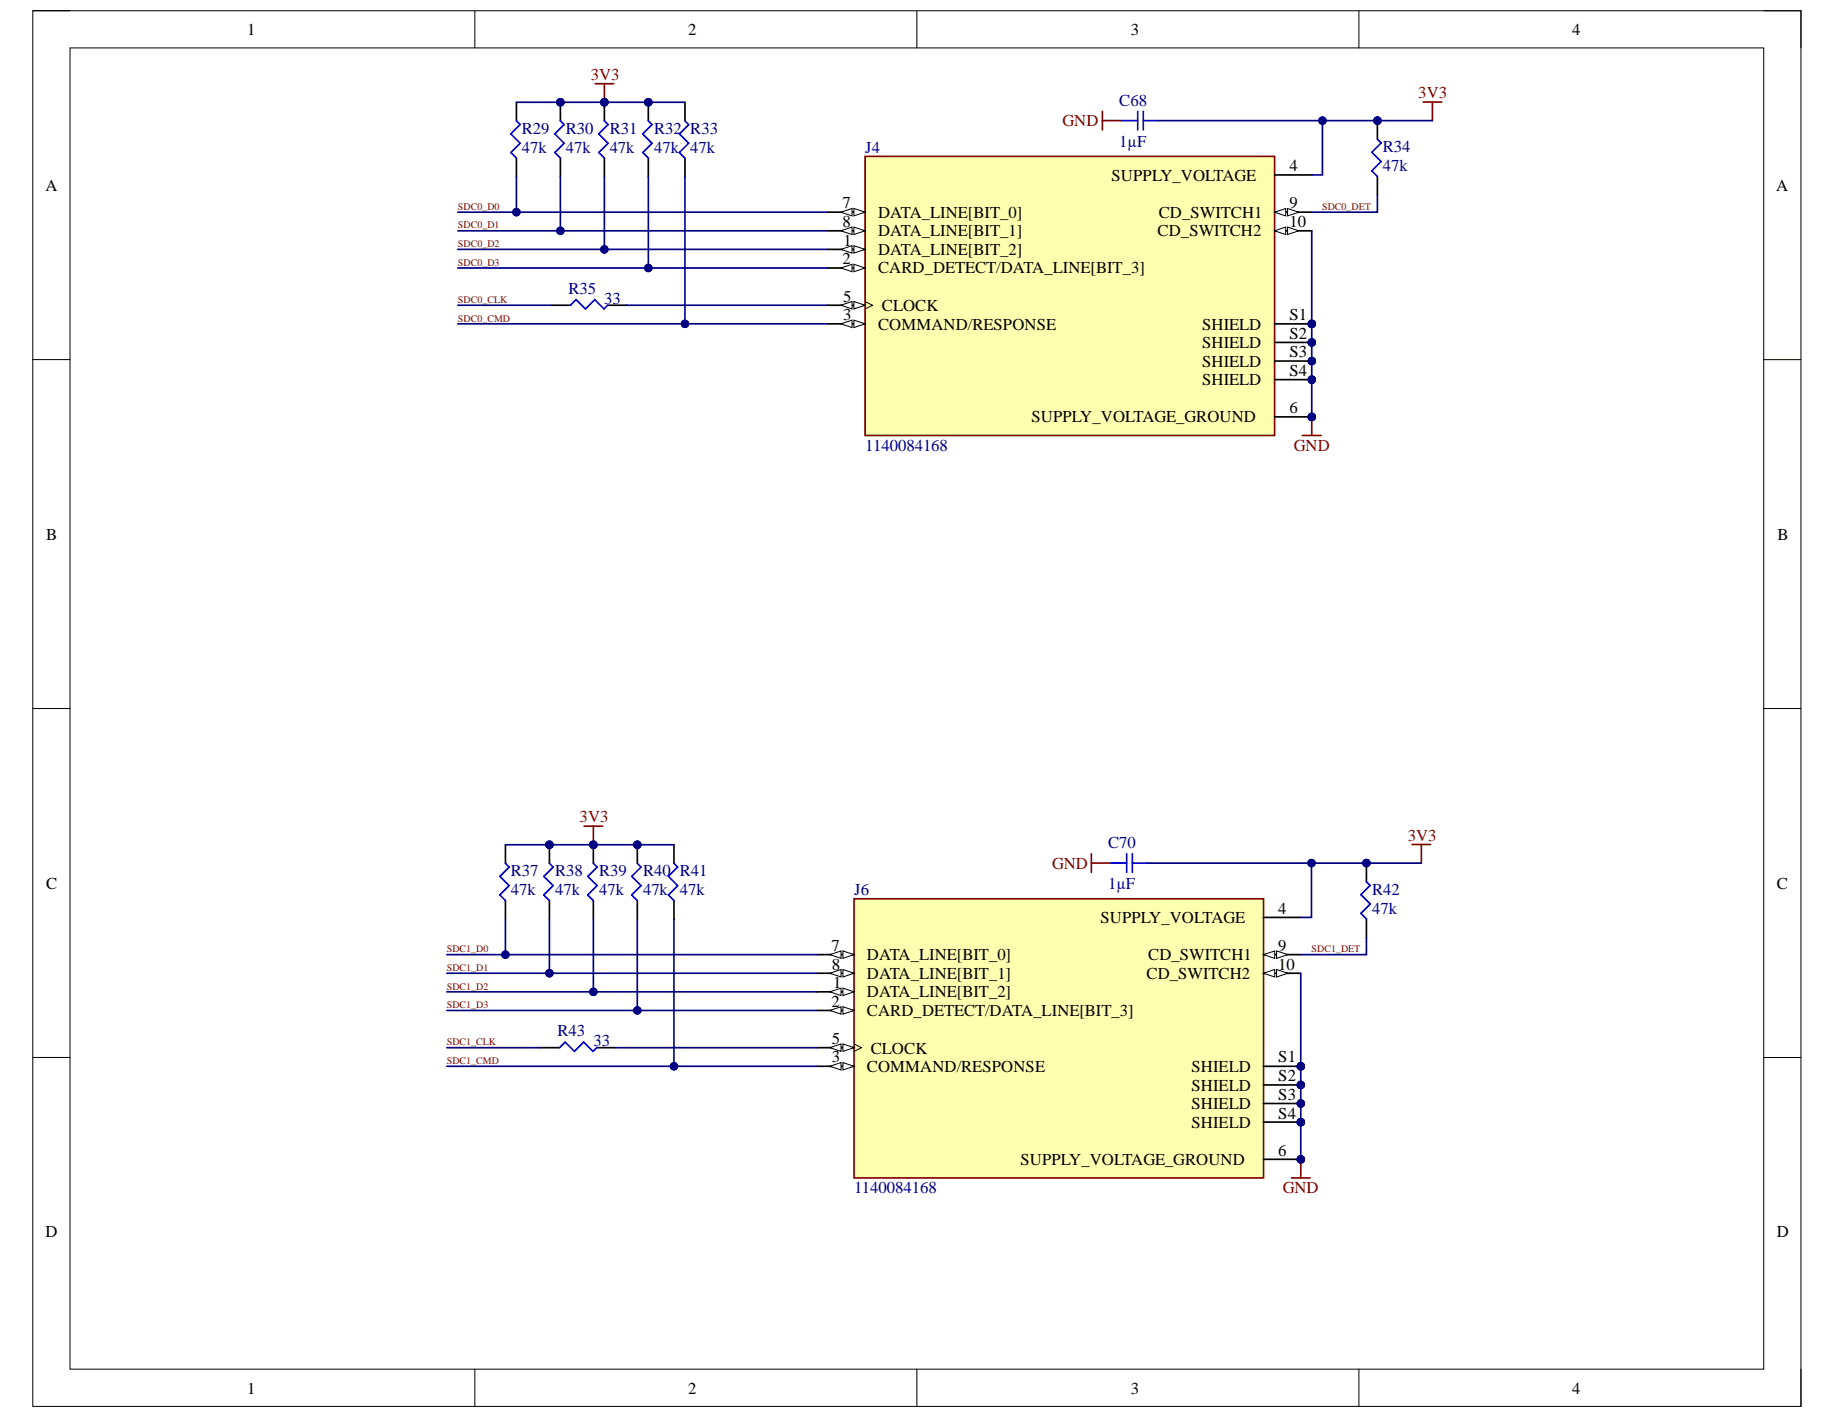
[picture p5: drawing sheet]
<svg xmlns="http://www.w3.org/2000/svg" width="279mm" height="216mm" viewBox="0 0 279 216" stroke-linecap="round" stroke-linejoin="round" font-family="sans-serif">
<defs><g id="words">
<g font-size="2.5">
<text x="37.6" y="5.3">1</text>
<text x="104.7" y="5.3">2</text>
<text x="172.1" y="5.3">3</text>
<text x="239.3" y="5.3">4</text>
<text x="6.9" y="29">A</text>
<text x="169.2" y="27.5">SUPPLY_VOLTAGE</text>
<text x="196.2" y="26">4</text>
<text x="270.3" y="29">A</text>
<text x="128.2" y="31.7">7</text>
<text x="128.2" y="34.6">8</text>
<text x="133.6" y="33.1">DATA_LINE[BIT_0]</text>
<text x="133.6" y="35.9">DATA_LINE[BIT_1]</text>
<text x="176.2" y="35.9">CD_SWITCH2</text>
<text x="176.3" y="33.1">CD_SWITCH1</text>
<text x="196.2" y="31.7">9</text>
<text x="196.2" y="34.6">10</text>
<text x="128.2" y="40.2">2</text>
<text x="128.4" y="37.4">1</text>
<text x="133.6" y="38.8">DATA_LINE[BIT_2]</text>
<text x="133.6" y="41.6">CARD_DETECT/DATA_LINE[BIT_3]</text>
<text x="128.3" y="45.9">5</text>
<text x="134.2" y="47.3">CLOCK</text>
<text x="128.3" y="48.7">3</text>
<text x="133.6" y="50.1">COMMAND/RESPONSE</text>
<text x="182.9" y="50.1">SHIELD</text>
<text x="182.9" y="52.9">SHIELD</text>
<text x="196.2" y="48.7">S1</text>
<text x="196.2" y="51.6">S2</text>
<text x="182.9" y="55.8">SHIELD</text>
<text x="182.9" y="58.6">SHIELD</text>
<text x="196.2" y="54.4">S3</text>
<text x="196.2" y="57.2">S4</text>
<text x="157" y="64.3">SUPPLY_VOLTAGE_GROUND</text>
<text x="196.2" y="62.9">6</text>
<text x="7" y="82.1">B</text>
<text x="270.5" y="82.1">B</text>
<text x="7" y="135.2">C</text>
<text x="270.4" y="135.2">C</text>
<text x="167.5" y="140.4">SUPPLY_VOLTAGE</text>
<text x="194.5" y="139">4</text>
<text x="126.5" y="144.7">7</text>
<text x="126.6" y="147.5">8</text>
<text x="131.9" y="146.1">DATA_LINE[BIT_0]</text>
<text x="131.9" y="149">DATA_LINE[BIT_1]</text>
<text x="174.5" y="149">CD_SWITCH2</text>
<text x="174.7" y="146.1">CD_SWITCH1</text>
<text x="194.5" y="144.7">9</text>
<text x="194.5" y="147.5">10</text>
<text x="126.5" y="153.2">2</text>
<text x="126.8" y="150.3">1</text>
<text x="131.9" y="151.8">DATA_LINE[BIT_2]</text>
<text x="131.9" y="154.6">CARD_DETECT/DATA_LINE[BIT_3]</text>
<text x="126.6" y="158.9">5</text>
<text x="126.6" y="161.6">3</text>
<text x="132.5" y="160.3">CLOCK</text>
<text x="194.5" y="161.6">S1</text>
<text x="131.9" y="163.1">COMMAND/RESPONSE</text>
<text x="181.3" y="163.1">SHIELD</text>
<text x="181.3" y="166">SHIELD</text>
<text x="194.5" y="164.5">S2</text>
<text x="194.5" y="167.3">S3</text>
<text x="181.3" y="168.8">SHIELD</text>
<text x="181.3" y="171.6">SHIELD</text>
<text x="194.5" y="170.2">S4</text>
<text x="155.3" y="177.3">SUPPLY_VOLTAGE_GROUND</text>
<text x="194.5" y="175.9">6</text>
<text x="6.9" y="188.3">D</text>
<text x="270.4" y="188.3">D</text>
<text x="37.6" y="212">1</text>
<text x="104.7" y="212">2</text>
<text x="172.1" y="212">3</text>
<text x="239.3" y="212">4</text>
</g>
<g font-size="2.5" fill="#800000">
<text x="89.9" y="12.2">3V3</text>
<text x="215.8" y="15">3V3</text>
<text x="161.7" y="19.2">GND</text>
<text x="196.9" y="68.6">GND</text>
<text x="88.2" y="125.1">3V3</text>
<text x="214.2" y="127.9">3V3</text>
<text x="160.1" y="132.1">GND</text>
<text x="195.2" y="181.5">GND</text>
</g>
<g font-size="2.5" fill="#000080">
<text x="170.3" y="16.1">C68</text>
<text x="79.4" y="20.4">R29</text>
<text x="79.4" y="23.2">47k</text>
<text x="86.1" y="20.4">R30</text>
<text x="86.1" y="23.2">47k</text>
<text x="92.8" y="20.4">R31</text>
<text x="92.8" y="23.2">47k</text>
<text x="99.5" y="20.4">R32 R33</text>
<text x="99.5" y="23.2">47k 47k</text>
<text x="131.7" y="23.2">J4</text>
<text x="170.3" y="22.3">1µF</text>
<text x="210.4" y="23.2">R34</text>
<text x="210.4" y="26">47k</text>
<text x="86.5" y="44.7">R35</text>
<text x="91.9" y="46.2">33</text>
<text x="131.7" y="68.6">1140084168</text>
<text x="168.6" y="129">C70</text>
<text x="77.7" y="133.3">R37</text>
<text x="77.7" y="136.2">47k</text>
<text x="84.5" y="133.3">R38</text>
<text x="84.5" y="136.2">47k</text>
<text x="91.2" y="133.3">R39</text>
<text x="91.2" y="136.2">47k</text>
<text x="97.9" y="133.3">R40 R41</text>
<text x="97.9" y="136.2">47k 47k</text>
<text x="130" y="136.2">J6</text>
<text x="168.6" y="135.3">1µF</text>
<text x="208.8" y="136.1">R42</text>
<text x="208.8" y="139">47k</text>
<text x="84.8" y="157.7">R43</text>
<text x="90.3" y="159.2">33</text>
<text x="130" y="181.5">1140084168</text>
</g>
<g font-size="1.5" fill="#980000">
<text x="69.7" y="32">SDC0_D0</text>
<text x="69.7" y="34.7">SDC0_D1</text>
<text x="201.2" y="32">SDC0_DET</text>
<text x="69.7" y="37.6">SDC0_D2</text>
<text x="69.7" y="40.4">SDC0_D3</text>
<text x="69.7" y="46.1">SDC0_CLK</text>
<text x="69.7" y="49">SDC0_CMD</text>
<text x="68" y="144.9">SDC1_D0</text>
<text x="68" y="147.7">SDC1_D1</text>
<text x="199.6" y="144.9">SDC1_DET</text>
<text x="68" y="150.6">SDC1_D2</text>
<text x="68" y="153.4">SDC1_D3</text>
<text x="68" y="161.9">SDC1_CMD</text>
<text x="68" y="159">SDC1_CLK</text>
</g>
</g></defs>
<path d="M5 1.6h269.1v212.4h-269.1z" fill="none" stroke="#000" stroke-width=".15"/>
<path d="M10.7 7.3h257.7v201h-257.7z" fill-rule="evenodd" fill="#fff"/>
<g fill="none" stroke="#000" stroke-width=".15">
<path d="M5 1.6h5.7M10.7 7.3h257.7v201h-257.7zM72.3 1.6v5.7M139.5 1.6v5.7M206.8 1.6v5.7M268.4 1.6h5.7v5.7M5 54.7h5.7M268.4 54.7h5.7M5 107.8h5.7M268.4 107.8h5.7M5 160.9h5.7M268.4 160.9h5.7"/>
<path d="M72.3 208.3v5.7M139.5 208.3v5.7M206.8 208.3v5.7M274.1 208.3v5.7"/>
</g>
<circle cx="199.6" cy="49.3" r=".56" fill="#000080"/>
<circle cx="199.6" cy="49.3" r=".56" fill="none" stroke="#000080" stroke-width=".15"/>
<circle cx="199.6" cy="52.1" r=".56" fill="#000080"/>
<circle cx="199.6" cy="52.1" r=".56" fill="none" stroke="#000080" stroke-width=".15"/>
<circle cx="199.6" cy="54.9" r=".56" fill="#000080"/>
<circle cx="199.6" cy="54.9" r=".56" fill="none" stroke="#000080" stroke-width=".15"/>
<circle cx="199.6" cy="57.8" r=".56" fill="#000080"/>
<circle cx="199.6" cy="57.8" r=".56" fill="none" stroke="#000080" stroke-width=".15"/>
<circle cx="199.6" cy="63.4" r=".56" fill="#000080"/>
<circle cx="199.6" cy="63.4" r=".56" fill="none" stroke="#000080" stroke-width=".15"/>
<path d="M131.7 23.8h62.3v42.5h-62.3z" fill-rule="evenodd" fill="#ffffb0"/>
<path d="M131.7 23.8h62.3v42.5h-62.3z" fill="none" stroke="#800000" stroke-width=".25"/>
<path d="M126 32.3h5.6" fill="none" stroke="#000" stroke-width=".25"/>
<path d="M129.9 31.7l1.7 .6-1.7 .5z" fill="#f8fcff"/>
<path d="M129.9 31.7l1.7 .6-1.7 .5z" fill="none" stroke="#000" stroke-width=".15"/>
<path d="M128 32.3l1.7-.6v1.1z" fill="#f8fcff"/>
<path d="M128 32.3l1.7-.6v1.1z" fill="none" stroke="#000" stroke-width=".15"/>
<path d="M126 35.1h5.6" fill="none" stroke="#000" stroke-width=".25"/>
<path d="M129.9 34.5l1.7 .6-1.7 .6z" fill="#f8fcff"/>
<path d="M129.9 34.5l1.7 .6-1.7 .6z" fill="none" stroke="#000" stroke-width=".15"/>
<path d="M128 35.1l1.7-.6v1.2z" fill="#f8fcff"/>
<path d="M128 35.1l1.7-.6v1.2z" fill="none" stroke="#000" stroke-width=".15"/>
<path d="M126 37.9h5.6" fill="none" stroke="#000" stroke-width=".25"/>
<path d="M129.9 37.4l1.7 .5-1.7 .6z" fill="#f8fcff"/>
<path d="M129.9 37.4l1.7 .5-1.7 .6z" fill="none" stroke="#000" stroke-width=".15"/>
<path d="M128 37.9l1.7-.5v1.1z" fill="#f8fcff"/>
<path d="M128 37.9l1.7-.5v1.1z" fill="none" stroke="#000" stroke-width=".15"/>
<path d="M126 40.8h5.6" fill="none" stroke="#000" stroke-width=".25"/>
<path d="M129.9 40.2l1.7 .6-1.7 .5z" fill="#f8fcff"/>
<path d="M129.9 40.2l1.7 .6-1.7 .5z" fill="none" stroke="#000" stroke-width=".15"/>
<path d="M128 40.8l1.7-.6v1.1z" fill="#f8fcff"/>
<path d="M128 40.8l1.7-.6v1.1z" fill="none" stroke="#000" stroke-width=".15"/>
<path d="M126 46.4h5.6" fill="none" stroke="#000" stroke-width=".25"/>
<path d="M129.9 45.9l1.7 .5-1.7 .6z" fill="#f8fcff"/>
<path d="M129.9 45.9l1.7 .5-1.7 .6z" fill="none" stroke="#000" stroke-width=".15"/>
<path d="M128 46.4l1.7-.5v1.1z" fill="#f8fcff"/>
<path d="M128 46.4l1.7-.5v1.1zM131.6 45.9l1.2 .5-1.2 .6" fill="none" stroke="#000" stroke-width=".15"/>
<path d="M126 49.3h5.6" fill="none" stroke="#000" stroke-width=".25"/>
<path d="M129.9 48.7l1.7 .6-1.7 .5z" fill="#f8fcff"/>
<path d="M129.9 48.7l1.7 .6-1.7 .5z" fill="none" stroke="#000" stroke-width=".15"/>
<path d="M128 49.3l1.7-.6v1.1z" fill="#f8fcff"/>
<path d="M128 49.3l1.7-.6v1.1z" fill="none" stroke="#000" stroke-width=".15"/>
<path d="M194 26.6h5.6M194 32.3h5.6" fill="none" stroke="#000" stroke-width=".25"/>
<path d="M194 32.3l1.7-.6v1.2z" fill="#f8fcff"/>
<path d="M194 32.3l1.7-.6v1.2z" fill="none" stroke="#000" stroke-width=".15"/>
<path d="M195.9 31.7l1.7 .6-1.7 .6z" fill="#f8fcff"/>
<path d="M195.9 31.7l1.7 .6-1.7 .6z" fill="none" stroke="#000" stroke-width=".15"/>
<path d="M194 35.1h5.6" fill="none" stroke="#000" stroke-width=".25"/>
<path d="M194 35.1l1.7-.6v1.2z" fill="#f8fcff"/>
<path d="M194 35.1l1.7-.6v1.2z" fill="none" stroke="#000" stroke-width=".15"/>
<path d="M195.9 34.5l1.7 .6-1.7 .6z" fill="#f8fcff"/>
<path d="M195.9 34.5l1.7 .6-1.7 .6z" fill="none" stroke="#000" stroke-width=".15"/>
<path d="M194 49.3h5.6" fill="none" stroke="#000" stroke-width=".25"/>
<circle cx="199.6" cy="49.3" r=".56" fill="#000080"/>
<circle cx="199.6" cy="49.3" r=".56" fill="none" stroke="#000080" stroke-width=".15"/>
<path d="M194 52.1h5.6" fill="none" stroke="#000" stroke-width=".25"/>
<circle cx="199.6" cy="52.1" r=".56" fill="#000080"/>
<circle cx="199.6" cy="52.1" r=".56" fill="none" stroke="#000080" stroke-width=".15"/>
<path d="M194 54.9h5.6" fill="none" stroke="#000" stroke-width=".25"/>
<circle cx="199.6" cy="54.9" r=".56" fill="#000080"/>
<circle cx="199.6" cy="54.9" r=".56" fill="none" stroke="#000080" stroke-width=".15"/>
<path d="M194 57.8h5.6" fill="none" stroke="#000" stroke-width=".25"/>
<circle cx="199.6" cy="57.8" r=".56" fill="#000080"/>
<circle cx="199.6" cy="57.8" r=".56" fill="none" stroke="#000080" stroke-width=".15"/>
<path d="M194 63.4h5.6" fill="none" stroke="#000" stroke-width=".25"/>
<circle cx="199.6" cy="63.4" r=".56" fill="#000080"/>
<circle cx="199.6" cy="63.4" r=".56" fill="none" stroke="#000080" stroke-width=".15"/>
<path d="M170.6 18.4h2.5M173.1 16.9v2.9M174 16.9v2.9M174 18.4h2.3" fill="none" stroke="#00f" stroke-width=".25"/>
<circle cx="209.6" cy="18.4" r=".56" fill="#000080"/>
<circle cx="209.6" cy="18.4" r=".56" fill="none" stroke="#000080" stroke-width=".15"/>
<path d="M209.6 18.4v2.8" fill="none" stroke="#000" stroke-width=".25"/>
<circle cx="209.6" cy="18.4" r=".56" fill="#000080"/>
<circle cx="209.6" cy="18.4" r=".56" fill="none" stroke="#000080" stroke-width=".15"/>
<path d="M78.6 15.6v2.8M78.6 24.1v2.8M209.6 26.8v2.9M84 46.4h2.8M92.5 46.4h2.8" fill="none" stroke="#000" stroke-width=".25"/>
<path d="M78.6 18.4l.6 .6-1.5 1.4 1.5 1.4-1.5 1.4 .9 .9M209.6 21.2l.6 .5-1.4 1.5 1.4 1.4-1.4 1.4 .8 .8M86.8 46.4l.9-.8 1.4 1.4 1.4-1.4 1.4 1.4 .6-.6" fill="none" stroke="#00f" stroke-width=".25"/>
<path d="M216.6 15.5h2.8M218 15.5v2.9" fill="none" stroke="#800000" stroke-width=".25"/>
<circle cx="85.3" cy="15.6" r=".57" fill="#000080"/>
<circle cx="85.3" cy="15.6" r=".57" fill="none" stroke="#000080" stroke-width=".15"/>
<path d="M85.3 15.6v2.8" fill="none" stroke="#000" stroke-width=".25"/>
<circle cx="85.3" cy="15.6" r=".57" fill="#000080"/>
<circle cx="85.3" cy="15.6" r=".57" fill="none" stroke="#000080" stroke-width=".15"/>
<path d="M85.3 24.1v2.8" fill="none" stroke="#000" stroke-width=".25"/>
<path d="M85.3 18.4l.5 .6-1.4 1.4 1.4 1.4-1.4 1.4 .9 .9" fill="none" stroke="#00f" stroke-width=".25"/>
<circle cx="92" cy="15.6" r=".57" fill="#000080"/>
<circle cx="92" cy="15.6" r=".57" fill="none" stroke="#000080" stroke-width=".15"/>
<path d="M92 15.6v2.8" fill="none" stroke="#000" stroke-width=".25"/>
<circle cx="92" cy="15.6" r=".57" fill="#000080"/>
<circle cx="92" cy="15.6" r=".57" fill="none" stroke="#000080" stroke-width=".15"/>
<path d="M92 24.1v2.8" fill="none" stroke="#000" stroke-width=".25"/>
<path d="M92 18.4l.5 .6-1.4 1.4 1.4 1.4-1.4 1.4 .9 .9" fill="none" stroke="#00f" stroke-width=".25"/>
<circle cx="98.7" cy="15.6" r=".57" fill="#000080"/>
<circle cx="98.7" cy="15.6" r=".57" fill="none" stroke="#000080" stroke-width=".15"/>
<path d="M98.7 15.6v2.8" fill="none" stroke="#000" stroke-width=".25"/>
<circle cx="98.7" cy="15.6" r=".57" fill="#000080"/>
<circle cx="98.7" cy="15.6" r=".57" fill="none" stroke="#000080" stroke-width=".15"/>
<path d="M104.2 15.6v2.8M98.7 24.1v2.8M104.2 24.1v2.8" fill="none" stroke="#000" stroke-width=".25"/>
<path d="M98.7 18.4l.5 .6-1.4 1.4 1.4 1.4-1.4 1.4 .9 .9M104.2 18.4l.6 .6-1.4 1.4 1.4 1.4-1.4 1.4 .8 .9" fill="none" stroke="#00f" stroke-width=".25"/>
<path d="M90.6 12.7h2.8M92 12.7v2.9" fill="none" stroke="#800000" stroke-width=".25"/>
<circle cx="92" cy="15.6" r=".57" fill="#000080"/>
<circle cx="92" cy="15.6" r=".57" fill="none" stroke="#000080" stroke-width=".15"/>
<path d="M199.6 49.3v8.5" fill="none" stroke="#000080" stroke-width=".25"/>
<circle cx="199.6" cy="49.3" r=".56" fill="#000080"/>
<circle cx="199.6" cy="49.3" r=".56" fill="none" stroke="#000080" stroke-width=".15"/>
<circle cx="199.6" cy="52.1" r=".56" fill="#000080"/>
<circle cx="199.6" cy="52.1" r=".56" fill="none" stroke="#000080" stroke-width=".15"/>
<circle cx="199.6" cy="54.9" r=".56" fill="#000080"/>
<circle cx="199.6" cy="54.9" r=".56" fill="none" stroke="#000080" stroke-width=".15"/>
<circle cx="199.6" cy="57.8" r=".56" fill="#000080"/>
<circle cx="199.6" cy="57.8" r=".56" fill="none" stroke="#000080" stroke-width=".15"/>
<path d="M199.6 57.8v5.6" fill="none" stroke="#000080" stroke-width=".25"/>
<circle cx="199.6" cy="63.4" r=".56" fill="#000080"/>
<circle cx="199.6" cy="63.4" r=".56" fill="none" stroke="#000080" stroke-width=".15"/>
<circle cx="199.6" cy="57.8" r=".56" fill="#000080"/>
<circle cx="199.6" cy="57.8" r=".56" fill="none" stroke="#000080" stroke-width=".15"/>
<path d="M201.2 18.4v8.2h-1.6" fill="none" stroke="#000080" stroke-width=".25"/>
<circle cx="201.3" cy="18.4" r=".56" fill="#000080"/>
<circle cx="201.3" cy="18.4" r=".56" fill="none" stroke="#000080" stroke-width=".15"/>
<path d="M199.6 35.1v14.2M209.6 29.7v2.6h-10" fill="none" stroke="#000080" stroke-width=".25"/>
<circle cx="199.6" cy="49.3" r=".56" fill="#000080"/>
<circle cx="199.6" cy="49.3" r=".56" fill="none" stroke="#000080" stroke-width=".15"/>
<path d="M176.3 18.4h41.7M95.3 46.4h30.7" fill="none" stroke="#000080" stroke-width=".25"/>
<circle cx="209.6" cy="18.4" r=".56" fill="#000080"/>
<circle cx="209.6" cy="18.4" r=".56" fill="none" stroke="#000080" stroke-width=".15"/>
<circle cx="201.3" cy="18.4" r=".56" fill="#000080"/>
<circle cx="201.3" cy="18.4" r=".56" fill="none" stroke="#000080" stroke-width=".15"/>
<path d="M78.6 15.6h25.6" fill="none" stroke="#000080" stroke-width=".25"/>
<circle cx="85.3" cy="15.6" r=".57" fill="#000080"/>
<circle cx="85.3" cy="15.6" r=".57" fill="none" stroke="#000080" stroke-width=".15"/>
<circle cx="92" cy="15.6" r=".57" fill="#000080"/>
<circle cx="92" cy="15.6" r=".57" fill="none" stroke="#000080" stroke-width=".15"/>
<circle cx="98.7" cy="15.6" r=".57" fill="#000080"/>
<circle cx="98.7" cy="15.6" r=".57" fill="none" stroke="#000080" stroke-width=".15"/>
<path d="M104.2 26.9v22.4" fill="none" stroke="#000080" stroke-width=".25"/>
<circle cx="104.2" cy="49.3" r=".57" fill="#000080"/>
<circle cx="104.2" cy="49.3" r=".57" fill="none" stroke="#000080" stroke-width=".15"/>
<path d="M98.7 26.9v13.9" fill="none" stroke="#000080" stroke-width=".25"/>
<circle cx="98.7" cy="40.8" r=".57" fill="#000080"/>
<circle cx="98.7" cy="40.8" r=".57" fill="none" stroke="#000080" stroke-width=".15"/>
<path d="M85.3 26.9v8.2" fill="none" stroke="#000080" stroke-width=".25"/>
<circle cx="85.3" cy="35.1" r=".57" fill="#000080"/>
<circle cx="85.3" cy="35.1" r=".57" fill="none" stroke="#000080" stroke-width=".15"/>
<path d="M78.6 26.9v5.4" fill="none" stroke="#000080" stroke-width=".25"/>
<circle cx="78.6" cy="32.3" r=".57" fill="#000080"/>
<circle cx="78.6" cy="32.3" r=".57" fill="none" stroke="#000080" stroke-width=".15"/>
<path d="M92 26.9v11" fill="none" stroke="#000080" stroke-width=".25"/>
<circle cx="92" cy="37.9" r=".57" fill="#000080"/>
<circle cx="92" cy="37.9" r=".57" fill="none" stroke="#000080" stroke-width=".15"/>
<path d="M69.7 49.3h56.3M69.7 46.4h14.3" fill="none" stroke="#000080" stroke-width=".25"/>
<circle cx="104.2" cy="49.3" r=".57" fill="#000080"/>
<circle cx="104.2" cy="49.3" r=".57" fill="none" stroke="#000080" stroke-width=".15"/>
<path d="M69.7 40.8h56.3" fill="none" stroke="#000080" stroke-width=".25"/>
<circle cx="98.7" cy="40.8" r=".57" fill="#000080"/>
<circle cx="98.7" cy="40.8" r=".57" fill="none" stroke="#000080" stroke-width=".15"/>
<path d="M69.7 37.9h56.3" fill="none" stroke="#000080" stroke-width=".25"/>
<circle cx="92" cy="37.9" r=".57" fill="#000080"/>
<circle cx="92" cy="37.9" r=".57" fill="none" stroke="#000080" stroke-width=".15"/>
<path d="M69.7 35.1h56.3" fill="none" stroke="#000080" stroke-width=".25"/>
<circle cx="85.3" cy="35.1" r=".57" fill="#000080"/>
<circle cx="85.3" cy="35.1" r=".57" fill="none" stroke="#000080" stroke-width=".15"/>
<path d="M69.7 32.3h56.3" fill="none" stroke="#000080" stroke-width=".25"/>
<circle cx="78.6" cy="32.3" r=".57" fill="#000080"/>
<circle cx="78.6" cy="32.3" r=".57" fill="none" stroke="#000080" stroke-width=".15"/>
<circle cx="198" cy="162.2" r=".56" fill="#000080"/>
<circle cx="198" cy="162.2" r=".56" fill="none" stroke="#000080" stroke-width=".15"/>
<circle cx="198" cy="165.1" r=".56" fill="#000080"/>
<circle cx="198" cy="165.1" r=".56" fill="none" stroke="#000080" stroke-width=".15"/>
<circle cx="198" cy="167.9" r=".56" fill="#000080"/>
<circle cx="198" cy="167.9" r=".56" fill="none" stroke="#000080" stroke-width=".15"/>
<circle cx="198" cy="170.7" r=".56" fill="#000080"/>
<circle cx="198" cy="170.7" r=".56" fill="none" stroke="#000080" stroke-width=".15"/>
<circle cx="198" cy="176.4" r=".56" fill="#000080"/>
<circle cx="198" cy="176.4" r=".56" fill="none" stroke="#000080" stroke-width=".15"/>
<path d="M130 136.8h62.3v42.4h-62.3z" fill-rule="evenodd" fill="#ffffb0"/>
<path d="M130 136.8h62.3v42.4h-62.3z" fill="none" stroke="#800000" stroke-width=".25"/>
<path d="M124.3 145.2h5.7" fill="none" stroke="#000" stroke-width=".25"/>
<path d="M128.3 144.7l1.7 .5-1.7 .6z" fill="#f8fcff"/>
<path d="M128.3 144.7l1.7 .5-1.7 .6z" fill="none" stroke="#000" stroke-width=".15"/>
<path d="M126.3 145.2l1.7-.5v1.1z" fill="#f8fcff"/>
<path d="M126.3 145.2l1.7-.5v1.1z" fill="none" stroke="#000" stroke-width=".15"/>
<path d="M124.3 148.1h5.7" fill="none" stroke="#000" stroke-width=".25"/>
<path d="M128.3 147.5l1.7 .6-1.7 .5z" fill="#f8fcff"/>
<path d="M128.3 147.5l1.7 .6-1.7 .5z" fill="none" stroke="#000" stroke-width=".15"/>
<path d="M126.3 148.1l1.7-.6v1.1z" fill="#f8fcff"/>
<path d="M126.3 148.1l1.7-.6v1.1z" fill="none" stroke="#000" stroke-width=".15"/>
<path d="M124.3 150.9h5.7" fill="none" stroke="#000" stroke-width=".25"/>
<path d="M128.3 150.3l1.7 .6-1.7 .6z" fill="#f8fcff"/>
<path d="M128.3 150.3l1.7 .6-1.7 .6z" fill="none" stroke="#000" stroke-width=".15"/>
<path d="M126.3 150.9l1.7-.6v1.2z" fill="#f8fcff"/>
<path d="M126.3 150.9l1.7-.6v1.2z" fill="none" stroke="#000" stroke-width=".15"/>
<path d="M124.3 153.7h5.7" fill="none" stroke="#000" stroke-width=".25"/>
<path d="M128.3 153.2l1.7 .5-1.7 .6z" fill="#f8fcff"/>
<path d="M128.3 153.2l1.7 .5-1.7 .6z" fill="none" stroke="#000" stroke-width=".15"/>
<path d="M126.3 153.7l1.7-.5v1.1z" fill="#f8fcff"/>
<path d="M126.3 153.7l1.7-.5v1.1z" fill="none" stroke="#000" stroke-width=".15"/>
<path d="M124.3 159.4h5.7" fill="none" stroke="#000" stroke-width=".25"/>
<path d="M128.3 158.8l1.7 .6-1.7 .6z" fill="#f8fcff"/>
<path d="M128.3 158.8l1.7 .6-1.7 .6z" fill="none" stroke="#000" stroke-width=".15"/>
<path d="M126.3 159.4l1.7-.6v1.2z" fill="#f8fcff"/>
<path d="M126.3 159.4l1.7-.6v1.2zM130 158.8l1.1 .6-1.1 .6" fill="none" stroke="#000" stroke-width=".15"/>
<path d="M124.3 162.2h5.7" fill="none" stroke="#000" stroke-width=".25"/>
<path d="M128.3 161.7l1.7 .5-1.7 .6z" fill="#f8fcff"/>
<path d="M128.3 161.7l1.7 .5-1.7 .6z" fill="none" stroke="#000" stroke-width=".15"/>
<path d="M126.3 162.2l1.7-.5v1.1z" fill="#f8fcff"/>
<path d="M126.3 162.2l1.7-.5v1.1z" fill="none" stroke="#000" stroke-width=".15"/>
<path d="M192.3 139.6h5.6M192.3 145.2h5.6" fill="none" stroke="#000" stroke-width=".25"/>
<path d="M192.3 145.2l1.7-.5v1.1z" fill="#f8fcff"/>
<path d="M192.3 145.2l1.7-.5v1.1z" fill="none" stroke="#000" stroke-width=".15"/>
<path d="M194.3 144.7l1.7 .5-1.7 .6z" fill="#f8fcff"/>
<path d="M194.3 144.7l1.7 .5-1.7 .6z" fill="none" stroke="#000" stroke-width=".15"/>
<path d="M192.3 148.1h5.6" fill="none" stroke="#000" stroke-width=".25"/>
<path d="M192.3 148.1l1.7-.6v1.2z" fill="#f8fcff"/>
<path d="M192.3 148.1l1.7-.6v1.2z" fill="none" stroke="#000" stroke-width=".15"/>
<path d="M194.3 147.5l1.7 .6-1.7 .6z" fill="#f8fcff"/>
<path d="M194.3 147.5l1.7 .6-1.7 .6z" fill="none" stroke="#000" stroke-width=".15"/>
<path d="M192.3 162.2h5.6" fill="none" stroke="#000" stroke-width=".25"/>
<circle cx="198" cy="162.2" r=".56" fill="#000080"/>
<circle cx="198" cy="162.2" r=".56" fill="none" stroke="#000080" stroke-width=".15"/>
<path d="M192.3 165.1h5.6" fill="none" stroke="#000" stroke-width=".25"/>
<circle cx="198" cy="165.1" r=".56" fill="#000080"/>
<circle cx="198" cy="165.1" r=".56" fill="none" stroke="#000080" stroke-width=".15"/>
<path d="M192.3 167.9h5.6" fill="none" stroke="#000" stroke-width=".25"/>
<circle cx="198" cy="167.9" r=".56" fill="#000080"/>
<circle cx="198" cy="167.9" r=".56" fill="none" stroke="#000080" stroke-width=".15"/>
<path d="M192.3 170.7h5.6" fill="none" stroke="#000" stroke-width=".25"/>
<circle cx="198" cy="170.7" r=".56" fill="#000080"/>
<circle cx="198" cy="170.7" r=".56" fill="none" stroke="#000080" stroke-width=".15"/>
<path d="M192.3 176.4h5.6" fill="none" stroke="#000" stroke-width=".25"/>
<circle cx="198" cy="176.4" r=".56" fill="#000080"/>
<circle cx="198" cy="176.4" r=".56" fill="none" stroke="#000080" stroke-width=".15"/>
<path d="M168.9 131.3h2.6M171.5 129.9v2.8M172.3 129.9v2.8M172.3 131.3h2.3" fill="none" stroke="#00f" stroke-width=".25"/>
<circle cx="207.9" cy="131.3" r=".56" fill="#000080"/>
<circle cx="207.9" cy="131.3" r=".56" fill="none" stroke="#000080" stroke-width=".15"/>
<path d="M207.9 131.3v2.9" fill="none" stroke="#000" stroke-width=".25"/>
<circle cx="207.9" cy="131.3" r=".56" fill="#000080"/>
<circle cx="207.9" cy="131.3" r=".56" fill="none" stroke="#000080" stroke-width=".15"/>
<path d="M76.9 128.5v2.9M76.9 137v2.9M207.9 139.8v2.8M82.3 159.4h2.8M90.8 159.4h2.8" fill="none" stroke="#000" stroke-width=".25"/>
<path d="M76.9 131.4l.6 .5-1.4 1.4 1.4 1.5-1.4 1.4 .8 .8M207.9 134.2l.6 .5-1.4 1.4 1.4 1.4-1.4 1.5 .8 .8M85.1 159.4l.9-.8 1.4 1.4 1.4-1.4 1.4 1.4 .6-.6" fill="none" stroke="#00f" stroke-width=".25"/>
<path d="M214.9 128.5h2.8M216.3 128.5v2.8" fill="none" stroke="#800000" stroke-width=".25"/>
<circle cx="83.6" cy="128.5" r=".57" fill="#000080"/>
<circle cx="83.6" cy="128.5" r=".57" fill="none" stroke="#000080" stroke-width=".15"/>
<path d="M83.6 128.5v2.9" fill="none" stroke="#000" stroke-width=".25"/>
<circle cx="83.6" cy="128.5" r=".57" fill="#000080"/>
<circle cx="83.6" cy="128.5" r=".57" fill="none" stroke="#000080" stroke-width=".15"/>
<path d="M83.6 137v2.9" fill="none" stroke="#000" stroke-width=".25"/>
<path d="M83.6 131.4l.6 .5-1.4 1.4 1.4 1.5-1.4 1.4 .8 .8" fill="none" stroke="#00f" stroke-width=".25"/>
<circle cx="90.3" cy="128.5" r=".57" fill="#000080"/>
<circle cx="90.3" cy="128.5" r=".57" fill="none" stroke="#000080" stroke-width=".15"/>
<path d="M90.3 128.5v2.9" fill="none" stroke="#000" stroke-width=".25"/>
<circle cx="90.3" cy="128.5" r=".57" fill="#000080"/>
<circle cx="90.3" cy="128.5" r=".57" fill="none" stroke="#000080" stroke-width=".15"/>
<path d="M90.3 137v2.9" fill="none" stroke="#000" stroke-width=".25"/>
<path d="M90.3 131.4l.6 .5-1.5 1.4 1.5 1.5-1.5 1.4 .9 .8" fill="none" stroke="#00f" stroke-width=".25"/>
<circle cx="97" cy="128.5" r=".57" fill="#000080"/>
<circle cx="97" cy="128.5" r=".57" fill="none" stroke="#000080" stroke-width=".15"/>
<path d="M97 128.5v2.9" fill="none" stroke="#000" stroke-width=".25"/>
<circle cx="97" cy="128.5" r=".57" fill="#000080"/>
<circle cx="97" cy="128.5" r=".57" fill="none" stroke="#000080" stroke-width=".15"/>
<path d="M97 137v2.9M102.6 128.5v2.9M102.6 137v2.9" fill="none" stroke="#000" stroke-width=".25"/>
<path d="M97 131.4l.6 .5-1.5 1.4 1.5 1.5-1.5 1.4 .9 .8M102.6 131.4l.5 .5-1.4 1.4 1.4 1.5-1.4 1.4 .9 .8" fill="none" stroke="#00f" stroke-width=".25"/>
<path d="M88.9 125.7h2.8M90.3 125.7v2.8" fill="none" stroke="#800000" stroke-width=".25"/>
<circle cx="90.3" cy="128.5" r=".57" fill="#000080"/>
<circle cx="90.3" cy="128.5" r=".57" fill="none" stroke="#000080" stroke-width=".15"/>
<path d="M197.9 162.2v8.5" fill="none" stroke="#000080" stroke-width=".25"/>
<circle cx="198" cy="162.2" r=".56" fill="#000080"/>
<circle cx="198" cy="162.2" r=".56" fill="none" stroke="#000080" stroke-width=".15"/>
<circle cx="198" cy="165.1" r=".56" fill="#000080"/>
<circle cx="198" cy="165.1" r=".56" fill="none" stroke="#000080" stroke-width=".15"/>
<circle cx="198" cy="167.9" r=".56" fill="#000080"/>
<circle cx="198" cy="167.9" r=".56" fill="none" stroke="#000080" stroke-width=".15"/>
<circle cx="198" cy="170.7" r=".56" fill="#000080"/>
<circle cx="198" cy="170.7" r=".56" fill="none" stroke="#000080" stroke-width=".15"/>
<path d="M197.9 170.7v5.7" fill="none" stroke="#000080" stroke-width=".25"/>
<circle cx="198" cy="176.4" r=".56" fill="#000080"/>
<circle cx="198" cy="176.4" r=".56" fill="none" stroke="#000080" stroke-width=".15"/>
<circle cx="198" cy="170.7" r=".56" fill="#000080"/>
<circle cx="198" cy="170.7" r=".56" fill="none" stroke="#000080" stroke-width=".15"/>
<path d="M199.6 131.3v8.3h-1.7" fill="none" stroke="#000080" stroke-width=".25"/>
<circle cx="199.6" cy="131.3" r=".56" fill="#000080"/>
<circle cx="199.6" cy="131.3" r=".56" fill="none" stroke="#000080" stroke-width=".15"/>
<path d="M197.9 148.1v14.1M207.9 142.6v2.6h-10" fill="none" stroke="#000080" stroke-width=".25"/>
<circle cx="198" cy="162.2" r=".56" fill="#000080"/>
<circle cx="198" cy="162.2" r=".56" fill="none" stroke="#000080" stroke-width=".15"/>
<path d="M174.6 131.3h41.7M93.6 159.4h30.7" fill="none" stroke="#000080" stroke-width=".25"/>
<circle cx="207.9" cy="131.3" r=".56" fill="#000080"/>
<circle cx="207.9" cy="131.3" r=".56" fill="none" stroke="#000080" stroke-width=".15"/>
<circle cx="199.6" cy="131.3" r=".56" fill="#000080"/>
<circle cx="199.6" cy="131.3" r=".56" fill="none" stroke="#000080" stroke-width=".15"/>
<path d="M76.9 128.5h25.7" fill="none" stroke="#000080" stroke-width=".25"/>
<circle cx="83.6" cy="128.5" r=".57" fill="#000080"/>
<circle cx="83.6" cy="128.5" r=".57" fill="none" stroke="#000080" stroke-width=".15"/>
<circle cx="90.3" cy="128.5" r=".57" fill="#000080"/>
<circle cx="90.3" cy="128.5" r=".57" fill="none" stroke="#000080" stroke-width=".15"/>
<circle cx="97" cy="128.5" r=".57" fill="#000080"/>
<circle cx="97" cy="128.5" r=".57" fill="none" stroke="#000080" stroke-width=".15"/>
<path d="M102.6 139.9v22.3" fill="none" stroke="#000080" stroke-width=".25"/>
<circle cx="102.6" cy="162.2" r=".57" fill="#000080"/>
<circle cx="102.6" cy="162.2" r=".57" fill="none" stroke="#000080" stroke-width=".15"/>
<path d="M97 139.9v13.8" fill="none" stroke="#000080" stroke-width=".25"/>
<circle cx="97" cy="153.7" r=".57" fill="#000080"/>
<circle cx="97" cy="153.7" r=".57" fill="none" stroke="#000080" stroke-width=".15"/>
<path d="M83.6 139.9v8.2" fill="none" stroke="#000080" stroke-width=".25"/>
<circle cx="83.6" cy="148.1" r=".57" fill="#000080"/>
<circle cx="83.6" cy="148.1" r=".57" fill="none" stroke="#000080" stroke-width=".15"/>
<path d="M76.9 139.9v5.3" fill="none" stroke="#000080" stroke-width=".25"/>
<circle cx="76.9" cy="145.2" r=".57" fill="#000080"/>
<circle cx="76.9" cy="145.2" r=".57" fill="none" stroke="#000080" stroke-width=".15"/>
<path d="M90.3 139.9v11" fill="none" stroke="#000080" stroke-width=".25"/>
<circle cx="90.3" cy="150.9" r=".57" fill="#000080"/>
<circle cx="90.3" cy="150.9" r=".57" fill="none" stroke="#000080" stroke-width=".15"/>
<path d="M68 159.4h14.3M68 162.2h56.3" fill="none" stroke="#000080" stroke-width=".25"/>
<circle cx="102.6" cy="162.2" r=".57" fill="#000080"/>
<circle cx="102.6" cy="162.2" r=".57" fill="none" stroke="#000080" stroke-width=".15"/>
<path d="M68 153.7h56.3" fill="none" stroke="#000080" stroke-width=".25"/>
<circle cx="97" cy="153.7" r=".57" fill="#000080"/>
<circle cx="97" cy="153.7" r=".57" fill="none" stroke="#000080" stroke-width=".15"/>
<path d="M68 150.9h56.3" fill="none" stroke="#000080" stroke-width=".25"/>
<circle cx="90.3" cy="150.9" r=".57" fill="#000080"/>
<circle cx="90.3" cy="150.9" r=".57" fill="none" stroke="#000080" stroke-width=".15"/>
<path d="M68 148.1h56.3" fill="none" stroke="#000080" stroke-width=".25"/>
<circle cx="83.6" cy="148.1" r=".57" fill="#000080"/>
<circle cx="83.6" cy="148.1" r=".57" fill="none" stroke="#000080" stroke-width=".15"/>
<path d="M68 145.2h56.3" fill="none" stroke="#000080" stroke-width=".25"/>
<circle cx="76.9" cy="145.2" r=".57" fill="#000080"/>
<circle cx="76.9" cy="145.2" r=".57" fill="none" stroke="#000080" stroke-width=".15"/>
<path d="M167.8 16.9v2.9M167.8 18.3h2.8M198.2 66.3h2.8M199.6 63.4v2.9" fill="none" stroke="#800000" stroke-width=".25"/>
<circle cx="199.6" cy="63.4" r=".56" fill="#000080"/>
<circle cx="199.6" cy="63.4" r=".56" fill="none" stroke="#000080" stroke-width=".15"/>
<path d="M196.5 179.2h2.9M197.9 176.4v2.8" fill="none" stroke="#800000" stroke-width=".25"/>
<circle cx="198" cy="176.4" r=".56" fill="#000080"/>
<circle cx="198" cy="176.4" r=".56" fill="none" stroke="#000080" stroke-width=".15"/>
<path d="M166.1 129.9v2.8M166.1 131.3h2.8" fill="none" stroke="#800000" stroke-width=".25"/>
<use href="#words"/>
</svg>
